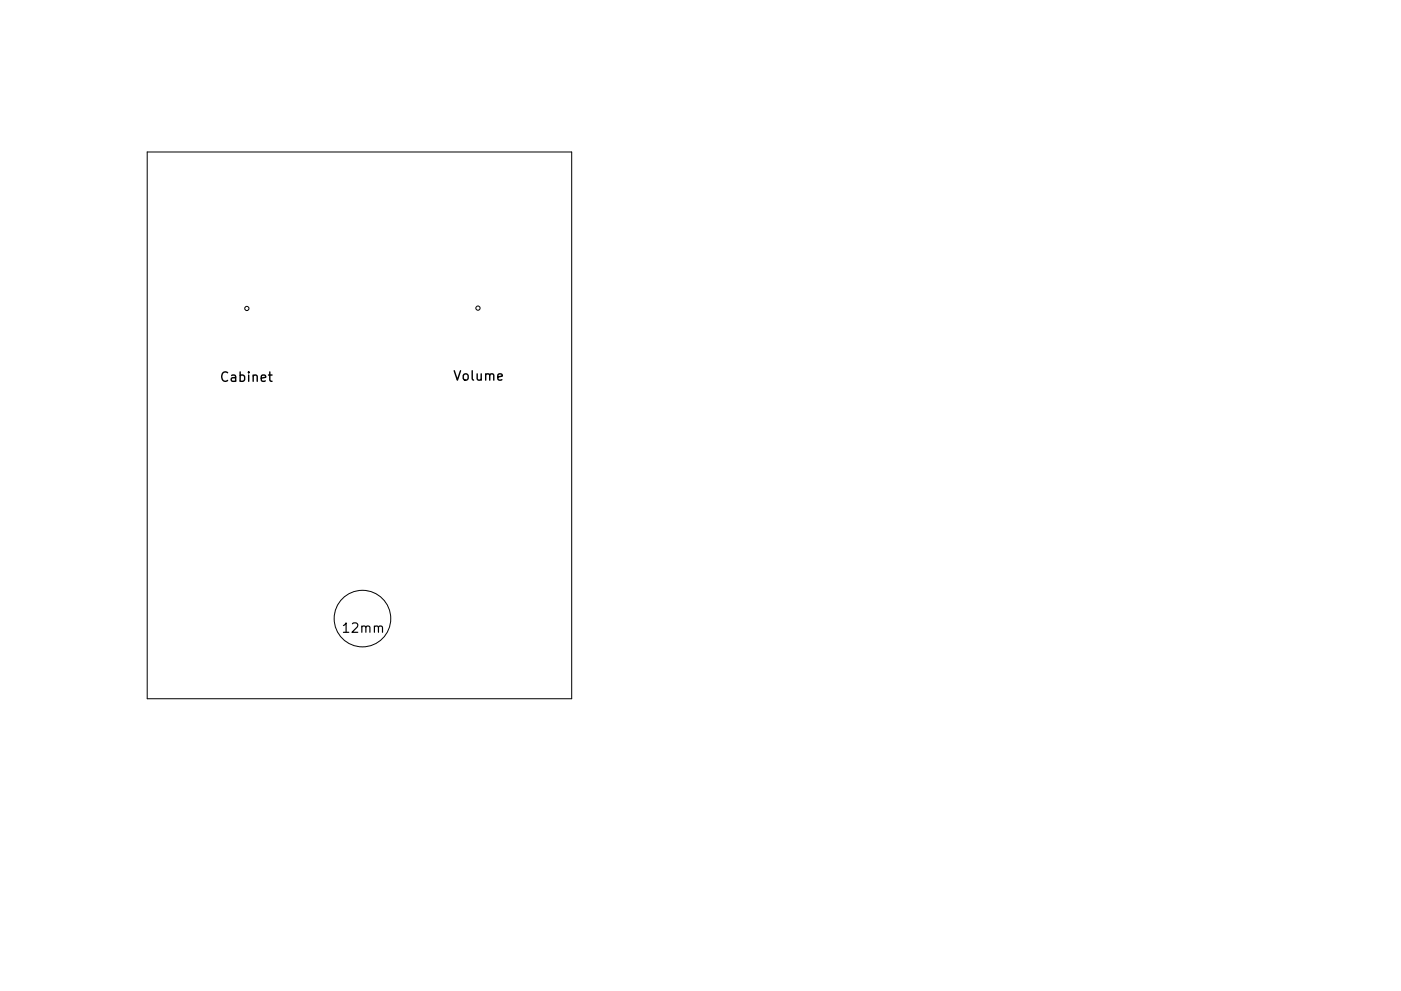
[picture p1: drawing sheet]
<svg xmlns="http://www.w3.org/2000/svg" width="297mm" height="210mm" viewBox="0 0 297 210" stroke-linecap="round" stroke-linejoin="round" font-family="sans-serif">
<defs><g id="words">
<g font-size="2.8">
<text x="47.1" y="81">Cabinet</text>
<text x="96.5" y="80.7">Volume</text>
<text x="73" y="134.2">12mm</text>
</g>
</g></defs>
<g fill="none" stroke="#000" stroke-width=".21">
<path d="M31.2 32.2h90v116h-90z"/>
<circle cx="52.3" cy="65.4" r=".45"/>
<circle cx="101.3" cy="65.4" r=".45"/>
<circle cx="76.8" cy="131.2" r="6"/>
</g>
<use href="#words"/>
</svg>
